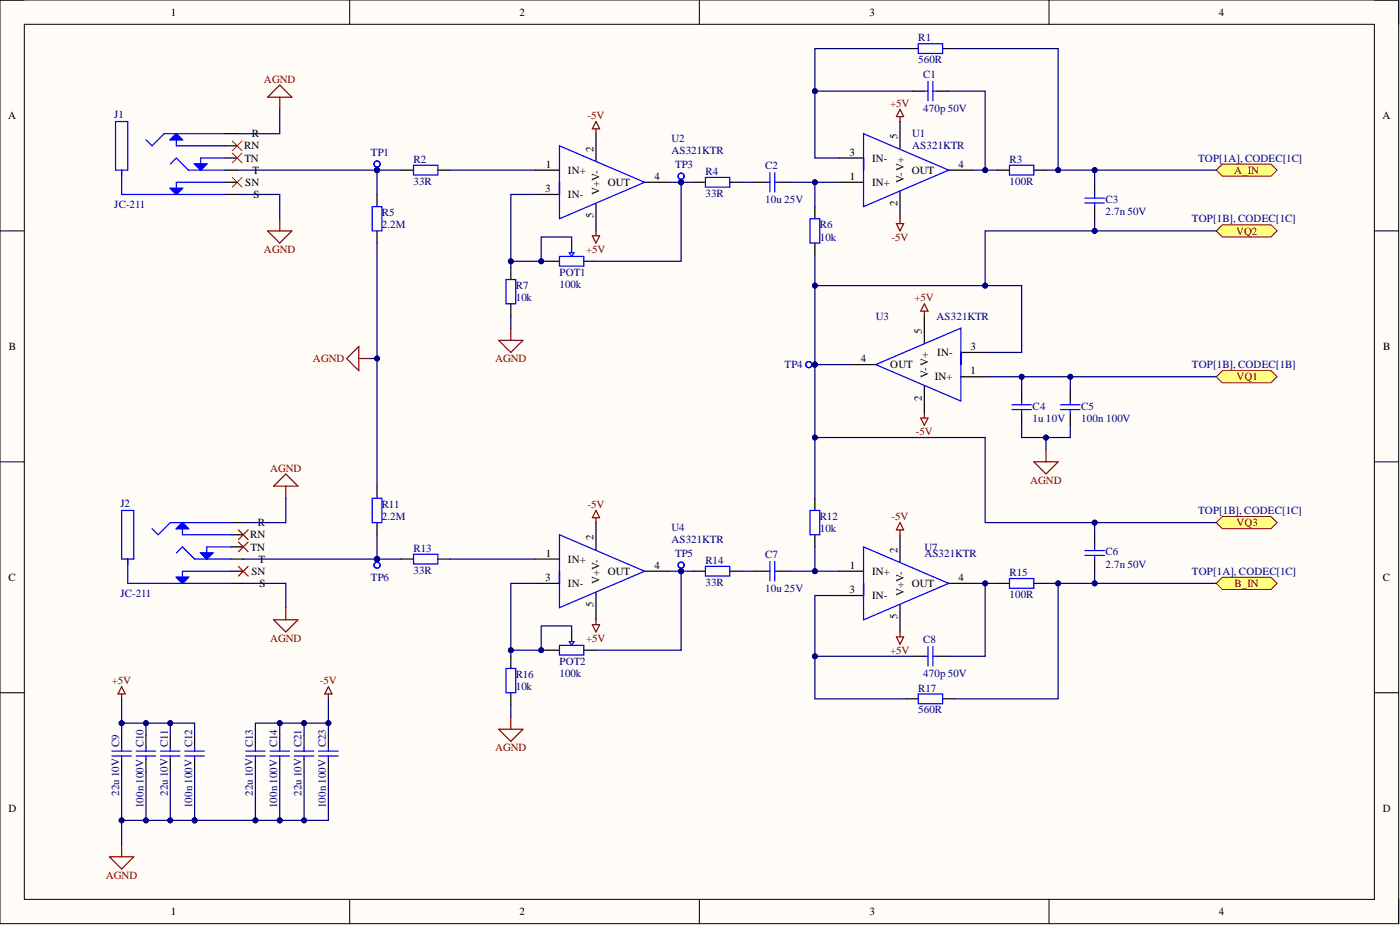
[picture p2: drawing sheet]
<svg xmlns="http://www.w3.org/2000/svg" width="292mm" height="193mm" viewBox="0 0 292 193" stroke-linecap="round" stroke-linejoin="round" font-family="sans-serif">
<defs><g id="words">
<g font-size="2.3">
<text x="35.6" y="3.3">1</text>
<text x="108.4" y="3.3">2</text>
<text x="181.4" y="3.3">3</text>
<text x="254.3" y="3.3">4</text>
<text x="1.7" y="24.8">A</text>
<text x="52.5" y="28.6">R</text>
<text x="187.3" y="29.1" transform="rotate(-90 187.3 29.1)">5</text>
<text x="288.4" y="24.8">A</text>
<text x="50.9" y="31.2">RN</text>
<text x="51" y="33.7">TN</text>
<text x="113.9" y="35">1</text>
<text x="123.8" y="31.6" transform="rotate(-90 123.8 31.6)">2</text>
<text x="177.2" y="32.5">3</text>
<text x="181.9" y="33.7">IN-</text>
<text x="200" y="35">4</text>
<text x="51.2" y="38.8">SN</text>
<text x="52.7" y="36.3">T</text>
<text x="52.9" y="41.3">S</text>
<text x="113.8" y="40.1">3</text>
<text x="118.5" y="36.3">IN+</text>
<text x="118.5" y="41.3">IN-</text>
<text x="125.1" y="40.7" transform="rotate(-90 125.1 40.7)">V+V-</text>
<text x="126.8" y="38.8">OUT</text>
<text x="136.5" y="37.5">4</text>
<text x="177.3" y="37.5">1</text>
<text x="181.9" y="38.8">IN+</text>
<text x="188.5" y="38.2" transform="rotate(-90 188.5 38.2)">V-V+</text>
<text x="190.2" y="36.3">OUT</text>
<text x="123.8" y="45.5" transform="rotate(-90 123.8 45.5)">5</text>
<text x="187.3" y="43" transform="rotate(-90 187.3 43)">2</text>
<text x="192.4" y="69.6" transform="rotate(-90 192.4 69.6)">5</text>
<text x="1.9" y="73">B</text>
<text x="179.6" y="75.6">4</text>
<text x="185.8" y="76.8">OUT</text>
<text x="195.6" y="74.3">IN-</text>
<text x="202.5" y="73">3</text>
<text x="288.6" y="73">B</text>
<text x="192.4" y="83.6" transform="rotate(-90 192.4 83.6)">2</text>
<text x="193.6" y="78.8" transform="rotate(-90 193.6 78.8)">V-V+</text>
<text x="195.1" y="79.4">IN+</text>
<text x="202.5" y="78.1">1</text>
<text x="52.2" y="112.3">RN</text>
<text x="53.8" y="109.8">R</text>
<text x="123.8" y="112.7" transform="rotate(-90 123.8 112.7)">2</text>
<text x="52.3" y="114.9">TN</text>
<text x="52.4" y="119.9">SN</text>
<text x="54" y="117.4">T</text>
<text x="113.9" y="116.1">1</text>
<text x="118.5" y="117.4">IN+</text>
<text x="126.8" y="119.9">OUT</text>
<text x="136.5" y="118.7">4</text>
<text x="177.3" y="118.7">1</text>
<text x="181.9" y="119.9">IN+</text>
<text x="187.3" y="115.3" transform="rotate(-90 187.3 115.3)">2</text>
<text x="1.8" y="121.2">C</text>
<text x="54.1" y="122.5">S</text>
<text x="113.8" y="121.2">3</text>
<text x="118.5" y="122.5">IN-</text>
<text x="125.1" y="121.9" transform="rotate(-90 125.1 121.9)">V+V-</text>
<text x="177.2" y="123.7">3</text>
<text x="181.9" y="125">IN-</text>
<text x="188.5" y="124.4" transform="rotate(-90 188.5 124.4)">V+V-</text>
<text x="190.2" y="122.5">OUT</text>
<text x="200" y="121.2">4</text>
<text x="288.5" y="121.2">C</text>
<text x="123.8" y="126.6" transform="rotate(-90 123.8 126.6)">5</text>
<text x="187.3" y="129.1" transform="rotate(-90 187.3 129.1)">5</text>
<text x="1.8" y="169.4">D</text>
<text x="288.5" y="169.4">D</text>
<text x="35.6" y="190.9">1</text>
<text x="108.4" y="190.9">2</text>
<text x="181.4" y="190.9">3</text>
<text x="254.3" y="190.9">4</text>
</g>
<g font-size="2.3" fill="#000080">
<text x="191.6" y="8.6">R1</text>
<text x="191.6" y="13.2">560R</text>
<text x="192.6" y="16.2">C1</text>
<text x="192.6" y="23.3">470p 50V</text>
<text x="23.9" y="24.6">J1</text>
<text x="140.1" y="29.7">U2</text>
<text x="190.3" y="28.6">U1</text>
<text x="77.4" y="32.5">TP1</text>
<text x="86.3" y="34">R2</text>
<text x="140.1" y="32.2">AS321KTR</text>
<text x="140.8" y="35">TP3</text>
<text x="159.6" y="35.2">C2</text>
<text x="190.3" y="31.2">AS321KTR</text>
<text x="210.6" y="34">R3</text>
<text x="250" y="33.7">TOP[1A], CODEC[1C]</text>
<text x="86.3" y="38.5">33R</text>
<text x="147.2" y="36.5">R4</text>
<text x="147.2" y="41.1">33R</text>
<text x="210.6" y="38.5">100R</text>
<text x="23.9" y="43.4">JC-211</text>
<text x="79.7" y="45.1">R5</text>
<text x="79.7" y="47.7">2.2M</text>
<text x="159.6" y="42.3">10u 25V</text>
<text x="171" y="47.7">R6</text>
<text x="230.7" y="42.3">C3</text>
<text x="230.7" y="44.9">2.7n 50V</text>
<text x="248.7" y="46.4">TOP[1B], CODEC[1C]</text>
<text x="171" y="50.2">10k</text>
<text x="116.7" y="57.6">POT1</text>
<text x="107.6" y="60.3">R7</text>
<text x="107.6" y="62.9">10k</text>
<text x="116.7" y="60.1">100k</text>
<text x="182.7" y="66.7">U3</text>
<text x="195.4" y="66.7">AS321KTR</text>
<text x="163.7" y="76.8">TP4</text>
<text x="248.7" y="76.8">TOP[1B], CODEC[1B]</text>
<text x="215.4" y="85.4">C4</text>
<text x="215.4" y="88">1u 10V</text>
<text x="225.6" y="85.4">C5</text>
<text x="225.6" y="88">100n 100V</text>
<text x="25.1" y="105.7">J2</text>
<text x="79.7" y="106">R11</text>
<text x="250" y="107.2">TOP[1B], CODEC[1C]</text>
<text x="79.7" y="108.5">2.2M</text>
<text x="140.1" y="110.8">U4</text>
<text x="140.1" y="113.3">AS321KTR</text>
<text x="171" y="108.5">R12</text>
<text x="171" y="111.1">10k</text>
<text x="86.3" y="115.1">R13</text>
<text x="86.3" y="119.7">33R</text>
<text x="140.8" y="116.1">TP5</text>
<text x="147.2" y="117.6">R14</text>
<text x="159.6" y="116.4">C7</text>
<text x="192.9" y="114.9">U7</text>
<text x="192.9" y="116.1">AS321KTR</text>
<text x="230.7" y="115.9">C6</text>
<text x="230.7" y="118.4">2.7n 50V</text>
<text x="248.7" y="119.9">TOP[1A], CODEC[1C]</text>
<text x="25.1" y="124.5">JC-211</text>
<text x="77.4" y="121.2">TP6</text>
<text x="147.2" y="122.2">33R</text>
<text x="159.6" y="123.5">10u 25V</text>
<text x="210.6" y="120.2">R15</text>
<text x="210.6" y="124.7">100R</text>
<text x="192.6" y="134.1">C8</text>
<text x="107.6" y="141.5">R16</text>
<text x="116.7" y="138.7">POT2</text>
<text x="116.7" y="141.2">100k</text>
<text x="192.6" y="141.2">470p 50V</text>
<text x="107.6" y="144">10k</text>
<text x="191.6" y="144.3">R17</text>
<text x="191.6" y="148.8">560R</text>
<text x="24.9" y="155.9" transform="rotate(-90 24.9 155.9)">C9</text>
<text x="29.9" y="155.9" transform="rotate(-90 29.9 155.9)">C10</text>
<text x="35" y="155.9" transform="rotate(-90 35 155.9)">C11</text>
<text x="40.1" y="155.9" transform="rotate(-90 40.1 155.9)">C12</text>
<text x="52.8" y="155.9" transform="rotate(-90 52.8 155.9)">C13</text>
<text x="57.9" y="155.9" transform="rotate(-90 57.9 155.9)">C14</text>
<text x="62.9" y="155.9" transform="rotate(-90 62.9 155.9)">C21</text>
<text x="68" y="155.9" transform="rotate(-90 68 155.9)">C23</text>
<text x="24.9" y="166.1" transform="rotate(-90 24.9 166.1)">22u10V</text>
<text x="35" y="166.1" transform="rotate(-90 35 166.1)">22u10V</text>
<text x="52.8" y="166.1" transform="rotate(-90 52.8 166.1)">22u10V</text>
<text x="62.9" y="166.1" transform="rotate(-90 62.9 166.1)">22u10V</text>
<text x="29.9" y="168.6" transform="rotate(-90 29.9 168.6)">100n100V</text>
<text x="40.1" y="168.6" transform="rotate(-90 40.1 168.6)">100n100V</text>
<text x="57.9" y="168.6" transform="rotate(-90 57.9 168.6)">100n100V</text>
<text x="68" y="168.6" transform="rotate(-90 68 168.6)">100n100V</text>
</g>
<g font-size="2.3" fill="#800000">
<text x="55.1" y="17.2">AGND</text>
<text x="185.8" y="22.3">+5V</text>
<text x="122.6" y="24.8">-5V</text>
<text x="257.5" y="36.3">A_IN</text>
<text x="55.1" y="52.7">AGND</text>
<text x="122.3" y="52.7">+5V</text>
<text x="186" y="50.2">-5V</text>
<text x="257.9" y="48.9">VQ2</text>
<text x="190.8" y="62.9">+5V</text>
<text x="65.3" y="75.6">AGND</text>
<text x="103.3" y="75.6">AGND</text>
<text x="258" y="79.4">VQ1</text>
<text x="191.1" y="90.8">-5V</text>
<text x="56.3" y="98.4">AGND</text>
<text x="214.9" y="100.9">AGND</text>
<text x="122.6" y="106">-5V</text>
<text x="186" y="108.5">-5V</text>
<text x="258" y="109.8">VQ3</text>
<text x="257.6" y="122.5">B_IN</text>
<text x="56.3" y="133.9">AGND</text>
<text x="122.3" y="133.9">+5V</text>
<text x="185.8" y="136.4">+5V</text>
<text x="23.3" y="142.7">+5V</text>
<text x="66.7" y="142.7">-5V</text>
<text x="103.3" y="156.7">AGND</text>
<text x="22.1" y="183.3">AGND</text>
</g>
</g></defs>
<path d="M0 0h291.8v192.7h-291.8z" fill-rule="evenodd" fill="#fffcf8"/>
<path d="M0 0h291.8v192.7h-291.8z" fill="none" stroke="#000" stroke-width=".21"/>
<path d="M5.1 5.1h281.7v182.5h-281.7z" fill-rule="evenodd" fill="#fffcf8"/>
<g fill="none" stroke="#000" stroke-width=".21">
<path d="M0 0h5.1M73 0v5.1M145.9 0v5.1M218.9 0v5.1M286.8 0h5v5.1M5.1 5.1h281.7v182.5h-281.7zM0 48.2h5.1M286.8 48.2h5M0 96.3h5.1M286.8 96.3h5M0 144.5h5.1M286.8 144.5h5"/>
<path d="M73 187.6v5.1M145.9 187.6v5.1M218.9 187.6v5.1M291.8 187.6v5.1"/>
</g>
<path d="M55.8 48.2h5.1l-2.5 2.5zM58.4 45.6v2.6M72.3 74.8l2.6-2.5v5zM74.9 74.8h2.5M104 71h5.1l-2.5 2.5zM106.6 68.5v2.5M104 152.1h5.1l-2.5 2.6zM106.6 149.6v2.5" fill="none" stroke="#800000" stroke-width=".25"/>
<path d="M48.5 29.4l2 2M48.5 31.9l2 2.1M48.5 37l2 2M50.5 29.4l-2 2M50.5 31.9l-2 2.1M50.5 37l-2 2M49.7 110.5l2.1 2.1M49.7 113.1l2.1 2M49.7 118.2l2.1 2M51.8 110.5l-2.1 2.1M51.8 113.1l-2.1 2M51.8 118.2l-2.1 2" fill="none" stroke="#f00" stroke-width=".21"/>
<g fill="none" stroke="#000" stroke-width=".25">
<path d="M189.1 10.1h2.5M190.3 19h2.6M195.4 19h2.5M196.7 10.1h2.5M83.7 35.5h2.6M91.4 35.5h2.5M144.6 38h2.6M152.3 38h2.5M157.3 38h2.6M162.4 38h2.5M208.1 35.5h2.5M215.7 35.5h2.5"/>
<path d="M228.4 38v2.6M78.7 40.6v2.5M78.7 48.2v2.5M106.6 55.8v2.5M114.2 54.5h2.5M119.3 50.7v1.9M121.8 54.5h2.5M170 43.1v2.5M170 50.7v2.5M228.4 43.1v2.5M106.6 63.4v2.5M78.7 101.4v2.6"/>
<path d="M78.7 109v2.6M83.7 116.6h2.6M91.4 116.6h2.5M144.6 119.2h2.6M152.3 119.2h2.5M106.6 136.9v2.5M114.2 135.6h2.5M119.3 131.8v1.9M121.8 135.6h2.5M106.6 144.5v2.6"/>
</g>
<g fill="none" stroke="#00f" stroke-width=".25">
<path d="M191.6 9.1h5.1v2.1h-5.1zM192.9 19h.7M193.6 17v4M194.6 17v4M194.6 19h.8M86.3 34.5h5.1v2h-5.1zM147.2 37h5.1v2h-5.1zM159.9 38h.7M160.6 36v4.1M161.6 36v4.1M161.6 38h.8M210.6 34.5h5.1v2h-5.1z"/>
<path d="M77.7 43.1h2v5.1h-2zM105.6 58.3h2v5.1h-2zM116.7 53.5h5.1v2h-5.1zM118.8 52.7h1l-.5 .8zM169 45.6h2v5.1h-2zM226.4 41.3h4M226.4 42.3h4M228.4 40.6v.7M228.4 42.3v.8M77.7 104h2v5h-2zM86.3 115.6h5.1v2h-5.1zM147.2 118.2h5.1v2h-5.1z"/>
<path d="M105.6 139.4h2v5.1h-2zM116.7 134.6h5.1v2.1h-5.1zM118.8 133.9h1l-.5 .7z"/>
</g>
<path d="M253.8 48.2l1.2-1.3h10.2l1.3 1.3-1.3 1.2h-10.2z" fill-rule="evenodd" fill="#ffff80"/>
<path d="M253.8 48.2l1.2-1.3h10.2l1.3 1.3-1.3 1.2h-10.2z" fill="none" stroke="#800000" stroke-width=".21"/>
<g fill="none" stroke="#000" stroke-width=".25">
<path d="M213.2 81.1v2.6M213.2 86.2v2.5M223.3 81.1v2.6M223.3 86.2v2.5M157.3 119.2h2.6M162.4 119.2h2.5M170 104v2.5M170 111.6v2.5M228.4 111.6v2.5M228.4 116.6v2.6M190.3 136.9h2.6M195.4 136.9h2.5"/>
<path d="M208.1 121.7h2.5M215.7 121.7h2.5M189.1 145.8h2.5M196.7 145.8h2.5"/>
</g>
<g fill="none" stroke="#00f" stroke-width=".25">
<path d="M211.1 84.4h4.1M211.1 85.4h4.1M213.2 83.7v.7M213.2 85.4v.8M221.3 84.4h4M221.3 85.4h4M223.3 83.7v.7M223.3 85.4v.8M159.9 119.2h.7M160.6 117.1v4.1M161.6 117.1v4.1M161.6 119.2h.8"/>
<path d="M169 106.5h2v5.1h-2zM226.4 115.9h4M226.4 114.9h4M228.4 114.1v.8M228.4 115.9v.7M192.9 136.9h.7M193.6 134.9v4M194.6 134.9v4M194.6 136.9h.8M210.6 120.7h5.1v2h-5.1zM191.6 144.8h5.1v2h-5.1z"/>
</g>
<path d="M253.8 78.6l1.2-1.3h10.2l1.3 1.3-1.3 1.3h-10.2z" fill-rule="evenodd" fill="#ffff80"/>
<path d="M253.8 78.6l1.2-1.3h10.2l1.3 1.3-1.3 1.3h-10.2z" fill="none" stroke="#800000" stroke-width=".21"/>
<path d="M253.8 109l1.2-1.2h10.2l1.3 1.2-1.3 1.3h-10.2z" fill-rule="evenodd" fill="#ffff80"/>
<path d="M253.8 109l1.2-1.2h10.2l1.3 1.2-1.3 1.3h-10.2z" fill="none" stroke="#800000" stroke-width=".21"/>
<path d="M253.8 35.5l1.2-1.3h10.2l1.3 1.3-1.3 1.3h-10.2z" fill-rule="evenodd" fill="#ffff80"/>
<path d="M253.8 35.5l1.2-1.3h10.2l1.3 1.3-1.3 1.3h-10.2z" fill="none" stroke="#800000" stroke-width=".21"/>
<path d="M253.8 121.7l1.2-1.3h10.2l1.3 1.3-1.3 1.3h-10.2z" fill-rule="evenodd" fill="#ffff80"/>
<path d="M253.8 121.7l1.2-1.3h10.2l1.3 1.3-1.3 1.3h-10.2z" fill="none" stroke="#800000" stroke-width=".21"/>
<circle cx="78.7" cy="35.5" r=".51" fill="#000080"/>
<circle cx="78.7" cy="35.5" r=".51" fill="none" stroke="#000080" stroke-width=".21"/>
<path d="M78.7 34.9v.6" fill="none" stroke="#000" stroke-width=".25"/>
<circle cx="78.7" cy="35.5" r=".51" fill="#000080"/>
<circle cx="78.7" cy="35.5" r=".51" fill="none" stroke="#000080" stroke-width=".21"/>
<g fill="none" stroke="#00f" stroke-width=".25">
<circle cx="78.7" cy="34.2" r=".63"/>
<circle cx="78.7" cy="34.2" r=".64"/>
</g>
<circle cx="78.7" cy="116.6" r=".51" fill="#000080"/>
<circle cx="78.7" cy="116.6" r=".51" fill="none" stroke="#000080" stroke-width=".21"/>
<path d="M78.7 116.6v.7" fill="none" stroke="#000" stroke-width=".25"/>
<circle cx="78.7" cy="116.6" r=".51" fill="#000080"/>
<circle cx="78.7" cy="116.6" r=".51" fill="none" stroke="#000080" stroke-width=".21"/>
<g fill="none" stroke="#00f" stroke-width=".25">
<circle cx="78.7" cy="117.9" r=".63"/>
<circle cx="78.7" cy="117.9" r=".64"/>
</g>
<circle cx="142.1" cy="38" r=".51" fill="#000080"/>
<circle cx="142.1" cy="38" r=".51" fill="none" stroke="#000080" stroke-width=".21"/>
<path d="M142.1 37.4v.6" fill="none" stroke="#000" stroke-width=".25"/>
<circle cx="142.1" cy="38" r=".51" fill="#000080"/>
<circle cx="142.1" cy="38" r=".51" fill="none" stroke="#000080" stroke-width=".21"/>
<g fill="none" stroke="#00f" stroke-width=".25">
<circle cx="142.1" cy="36.8" r=".63"/>
<circle cx="142.1" cy="36.8" r=".64"/>
</g>
<circle cx="142.1" cy="119.2" r=".51" fill="#000080"/>
<circle cx="142.1" cy="119.2" r=".51" fill="none" stroke="#000080" stroke-width=".21"/>
<path d="M142.1 118.5v.7" fill="none" stroke="#000" stroke-width=".25"/>
<circle cx="142.1" cy="119.2" r=".51" fill="#000080"/>
<circle cx="142.1" cy="119.2" r=".51" fill="none" stroke="#000080" stroke-width=".21"/>
<g fill="none" stroke="#00f" stroke-width=".25">
<circle cx="142.1" cy="117.9" r=".63"/>
<circle cx="142.1" cy="117.9" r=".64"/>
</g>
<circle cx="170" cy="76.1" r=".51" fill="#000080"/>
<circle cx="170" cy="76.1" r=".51" fill="none" stroke="#000080" stroke-width=".21"/>
<path d="M169.4 76.1h.6" fill="none" stroke="#000" stroke-width=".25"/>
<circle cx="170" cy="76.1" r=".51" fill="#000080"/>
<circle cx="170" cy="76.1" r=".51" fill="none" stroke="#000080" stroke-width=".21"/>
<g fill="none" stroke="#00f" stroke-width=".25">
<path d="M116.7 30.4l17.8 7.6-17.8 7.6zM180.2 27.9l17.7 7.6-17.7 7.6zM182.7 76.1l17.8-7.6v15.2zM116.7 111.6l17.8 7.6-17.8 7.6zM180.2 114.1l17.7 7.6-17.7 7.6zM23.3 156.7h4.1M23.3 157.7h4.1M25.4 155.9v.8M25.4 157.7v.8M28.4 156.7h4.1M28.4 157.7h4.1M30.5 155.9v.8"/>
<path d="M30.5 157.7v.8M33.5 156.7h4.1M33.5 157.7h4.1M35.5 155.9v.8M35.5 157.7v.8M38.6 156.7h4M38.6 157.7h4M40.6 155.9v.8M40.6 157.7v.8M51.3 156.7h4M51.3 157.7h4M53.3 155.9v.8"/>
<path d="M53.3 157.7v.8M56.3 156.7h4.1M56.3 157.7h4.1M58.4 155.9v.8M58.4 157.7v.8M61.4 156.7h4.1M61.4 157.7h4.1M63.4 155.9v.8M63.4 157.7v.8M66.5 156.7h4M66.5 157.7h4M68.5 155.9v.8"/>
<path d="M68.5 157.7v.8"/>
<circle cx="168.8" cy="76.1" r=".63"/>
<circle cx="168.8" cy="76.1" r=".64"/>
</g>
<g fill="none" stroke="#000" stroke-width=".25">
<path d="M111.7 35.5h5M124.3 27.9v5.7M134.5 38h5.1M175.1 38h5.1M175.1 33h5.1M187.8 25.4v5.7M187.8 39.9v5.7M197.9 35.5h5.1M111.7 40.6h5M124.3 42.5v5.7M177.6 76.1h5.1M192.9 65.9v5.7"/>
<path d="M200.5 78.6h5M200.5 73.5h5M192.9 80.5v5.7M111.7 116.6h5M124.3 109v5.7M134.5 119.2h5.1M175.1 119.2h5.1M187.8 111.6v5.7M111.7 121.7h5M124.3 123.6v5.7M175.1 124.2h5.1M187.8 126.1v5.7"/>
<path d="M197.9 121.7h5.1M25.4 153.4v2.5M25.4 158.5v2.5M30.5 153.4v2.5M30.5 158.5v2.5M35.5 153.4v2.5M35.5 158.5v2.5M40.6 153.4v2.5M40.6 158.5v2.5M53.3 153.4v2.5M53.3 158.5v2.5M58.4 153.4v2.5"/>
<path d="M58.4 158.5v2.5M63.4 153.4v2.5M63.4 158.5v2.5M68.5 153.4v2.5M68.5 158.5v2.5"/>
</g>
<g fill="none" stroke="#800000" stroke-width=".25">
<path d="M124.3 26.9v1M124.3 25.4l.8 1.5h-1.5zM187.8 24.3v1.1M187.8 22.8l.7 1.5h-1.5zM123.6 49.2h1.5l-.8 1.5zM124.3 48.2v1M187 46.7h1.5l-.7 1.5zM187.8 45.6v1.1M192.9 63.4l.7 1.5h-1.5zM192.9 64.9v1M192.1 87.2h1.5l-.7 1.5zM192.9 86.2v1"/>
<path d="M124.3 108v1M124.3 106.5l.8 1.5h-1.5zM187.8 110.5v1.1M187.8 109l.7 1.5h-1.5zM123.6 130.3h1.5l-.8 1.5zM124.3 129.3v1M187 132.9h1.5l-.7 1.5zM187.8 131.8v1.1M25.4 144.8v1M25.4 143.3l.7 1.5h-1.5zM68.5 143.3l.8 1.5h-1.5zM68.5 144.8v1"/>
<path d="M22.8 178.7h5.1l-2.5 2.6zM25.4 176.2v2.5"/>
</g>
<path d="M49.5 40.6h8.9v5M78.7 111.6v5" fill="none" stroke="#000080" stroke-width=".25"/>
<circle cx="78.7" cy="116.6" r=".51" fill="#000080"/>
<circle cx="78.7" cy="116.6" r=".51" fill="none" stroke="#000080" stroke-width=".21"/>
<path d="M78.7 35.5h5" fill="none" stroke="#000080" stroke-width=".25"/>
<circle cx="78.7" cy="35.5" r=".51" fill="#000080"/>
<circle cx="78.7" cy="35.5" r=".51" fill="none" stroke="#000080" stroke-width=".21"/>
<path d="M50.8 116.6h27.9" fill="none" stroke="#000080" stroke-width=".25"/>
<circle cx="78.7" cy="116.6" r=".51" fill="#000080"/>
<circle cx="78.7" cy="116.6" r=".51" fill="none" stroke="#000080" stroke-width=".21"/>
<path d="M78.7 116.6h5" fill="none" stroke="#000080" stroke-width=".25"/>
<circle cx="78.7" cy="116.6" r=".51" fill="#000080"/>
<circle cx="78.7" cy="116.6" r=".51" fill="none" stroke="#000080" stroke-width=".21"/>
<path d="M78.7 35.5v5.1" fill="none" stroke="#000080" stroke-width=".25"/>
<circle cx="78.7" cy="35.5" r=".51" fill="#000080"/>
<circle cx="78.7" cy="35.5" r=".51" fill="none" stroke="#000080" stroke-width=".21"/>
<path d="M49.5 35.5h29.2" fill="none" stroke="#000080" stroke-width=".25"/>
<circle cx="78.7" cy="35.5" r=".51" fill="#000080"/>
<circle cx="78.7" cy="35.5" r=".51" fill="none" stroke="#000080" stroke-width=".21"/>
<path d="M77.4 74.8h1.3" fill="none" stroke="#000080" stroke-width=".25"/>
<circle cx="78.7" cy="74.8" r=".51" fill="#000080"/>
<circle cx="78.7" cy="74.8" r=".51" fill="none" stroke="#000080" stroke-width=".21"/>
<path d="M78.7 50.7v50.7" fill="none" stroke="#000080" stroke-width=".25"/>
<circle cx="78.7" cy="74.8" r=".51" fill="#000080"/>
<circle cx="78.7" cy="74.8" r=".51" fill="none" stroke="#000080" stroke-width=".21"/>
<path d="M119.3 131.8v-1.2h-6.4v5M106.6 147.1v2.5" fill="none" stroke="#000080" stroke-width=".25"/>
<circle cx="112.9" cy="135.6" r=".51" fill="#000080"/>
<circle cx="112.9" cy="135.6" r=".51" fill="none" stroke="#000080" stroke-width=".21"/>
<path d="M139.6 119.2h2.5v16.4h-17.8" fill="none" stroke="#000080" stroke-width=".25"/>
<circle cx="142.1" cy="119.2" r=".51" fill="#000080"/>
<circle cx="142.1" cy="119.2" r=".51" fill="none" stroke="#000080" stroke-width=".21"/>
<path d="M142.1 119.2h2.5" fill="none" stroke="#000080" stroke-width=".25"/>
<circle cx="142.1" cy="119.2" r=".51" fill="#000080"/>
<circle cx="142.1" cy="119.2" r=".51" fill="none" stroke="#000080" stroke-width=".21"/>
<path d="M93.9 116.6h17.8M106.6 135.6h7.6" fill="none" stroke="#000080" stroke-width=".25"/>
<circle cx="112.9" cy="135.6" r=".51" fill="#000080"/>
<circle cx="112.9" cy="135.6" r=".51" fill="none" stroke="#000080" stroke-width=".21"/>
<circle cx="106.6" cy="135.6" r=".51" fill="#000080"/>
<circle cx="106.6" cy="135.6" r=".51" fill="none" stroke="#000080" stroke-width=".21"/>
<path d="M111.7 121.7h-5.1v15.2" fill="none" stroke="#000080" stroke-width=".25"/>
<circle cx="106.6" cy="135.6" r=".51" fill="#000080"/>
<circle cx="106.6" cy="135.6" r=".51" fill="none" stroke="#000080" stroke-width=".21"/>
<path d="M119.3 50.7v-1.3h-6.4v5.1M106.6 65.9v2.6" fill="none" stroke="#000080" stroke-width=".25"/>
<circle cx="112.9" cy="54.5" r=".51" fill="#000080"/>
<circle cx="112.9" cy="54.5" r=".51" fill="none" stroke="#000080" stroke-width=".21"/>
<path d="M139.6 38h2.5v16.5h-17.8" fill="none" stroke="#000080" stroke-width=".25"/>
<circle cx="142.1" cy="38" r=".51" fill="#000080"/>
<circle cx="142.1" cy="38" r=".51" fill="none" stroke="#000080" stroke-width=".21"/>
<path d="M142.1 38h2.5" fill="none" stroke="#000080" stroke-width=".25"/>
<circle cx="142.1" cy="38" r=".51" fill="#000080"/>
<circle cx="142.1" cy="38" r=".51" fill="none" stroke="#000080" stroke-width=".21"/>
<path d="M93.9 35.5h17.8M154.8 38h2.5M106.6 54.5h7.6" fill="none" stroke="#000080" stroke-width=".25"/>
<circle cx="112.9" cy="54.5" r=".51" fill="#000080"/>
<circle cx="112.9" cy="54.5" r=".51" fill="none" stroke="#000080" stroke-width=".21"/>
<circle cx="106.6" cy="54.5" r=".51" fill="#000080"/>
<circle cx="106.6" cy="54.5" r=".51" fill="none" stroke="#000080" stroke-width=".21"/>
<path d="M111.7 40.6h-5.1v15.2" fill="none" stroke="#000080" stroke-width=".25"/>
<circle cx="106.6" cy="54.5" r=".51" fill="#000080"/>
<circle cx="106.6" cy="54.5" r=".51" fill="none" stroke="#000080" stroke-width=".21"/>
<path d="M164.9 38h5.1v5.1" fill="none" stroke="#000080" stroke-width=".25"/>
<circle cx="170" cy="38" r=".51" fill="#000080"/>
<circle cx="170" cy="38" r=".51" fill="none" stroke="#000080" stroke-width=".21"/>
<path d="M170 38h5.1" fill="none" stroke="#000080" stroke-width=".25"/>
<circle cx="170" cy="38" r=".51" fill="#000080"/>
<circle cx="170" cy="38" r=".51" fill="none" stroke="#000080" stroke-width=".21"/>
<path d="M197.9 19h7.6v16.5" fill="none" stroke="#000080" stroke-width=".25"/>
<circle cx="205.5" cy="35.5" r=".51" fill="#000080"/>
<circle cx="205.5" cy="35.5" r=".51" fill="none" stroke="#000080" stroke-width=".21"/>
<path d="M199.2 10.1h21.6v25.4h-2.6" fill="none" stroke="#000080" stroke-width=".25"/>
<circle cx="220.8" cy="35.5" r=".51" fill="#000080"/>
<circle cx="220.8" cy="35.5" r=".51" fill="none" stroke="#000080" stroke-width=".21"/>
<path d="M220.8 35.5h7.6v2.5" fill="none" stroke="#000080" stroke-width=".25"/>
<circle cx="228.4" cy="35.5" r=".51" fill="#000080"/>
<circle cx="228.4" cy="35.5" r=".51" fill="none" stroke="#000080" stroke-width=".21"/>
<circle cx="220.8" cy="35.5" r=".51" fill="#000080"/>
<circle cx="220.8" cy="35.5" r=".51" fill="none" stroke="#000080" stroke-width=".21"/>
<path d="M228.4 45.6v2.6h25.4" fill="none" stroke="#000080" stroke-width=".25"/>
<circle cx="228.4" cy="48.2" r=".51" fill="#000080"/>
<circle cx="228.4" cy="48.2" r=".51" fill="none" stroke="#000080" stroke-width=".21"/>
<path d="M154.8 119.2h2.5M170 114.1v5.1h-5.1" fill="none" stroke="#000080" stroke-width=".25"/>
<circle cx="170" cy="119.2" r=".51" fill="#000080"/>
<circle cx="170" cy="119.2" r=".51" fill="none" stroke="#000080" stroke-width=".21"/>
<path d="M170 119.2h5.1" fill="none" stroke="#000080" stroke-width=".25"/>
<circle cx="170" cy="119.2" r=".51" fill="#000080"/>
<circle cx="170" cy="119.2" r=".51" fill="none" stroke="#000080" stroke-width=".21"/>
<path d="M205.5 121.7v15.2h-7.6" fill="none" stroke="#000080" stroke-width=".25"/>
<circle cx="205.5" cy="121.7" r=".51" fill="#000080"/>
<circle cx="205.5" cy="121.7" r=".51" fill="none" stroke="#000080" stroke-width=".21"/>
<path d="M218.2 121.7h2.6v24.1h-21.6" fill="none" stroke="#000080" stroke-width=".25"/>
<circle cx="220.8" cy="121.7" r=".51" fill="#000080"/>
<circle cx="220.8" cy="121.7" r=".51" fill="none" stroke="#000080" stroke-width=".21"/>
<path d="M228.4 119.2v2.5h-7.6" fill="none" stroke="#000080" stroke-width=".25"/>
<circle cx="228.4" cy="121.7" r=".51" fill="#000080"/>
<circle cx="228.4" cy="121.7" r=".51" fill="none" stroke="#000080" stroke-width=".21"/>
<circle cx="220.8" cy="121.7" r=".51" fill="#000080"/>
<circle cx="220.8" cy="121.7" r=".51" fill="none" stroke="#000080" stroke-width=".21"/>
<path d="M170 76.1h7.6" fill="none" stroke="#000080" stroke-width=".25"/>
<circle cx="170" cy="76.1" r=".51" fill="#000080"/>
<circle cx="170" cy="76.1" r=".51" fill="none" stroke="#000080" stroke-width=".21"/>
<path d="M205.5 78.6h7.7v2.5" fill="none" stroke="#000080" stroke-width=".25"/>
<circle cx="213.2" cy="78.6" r=".51" fill="#000080"/>
<circle cx="213.2" cy="78.6" r=".51" fill="none" stroke="#000080" stroke-width=".21"/>
<path d="M213.2 78.6h10.1v2.5" fill="none" stroke="#000080" stroke-width=".25"/>
<circle cx="223.3" cy="78.6" r=".51" fill="#000080"/>
<circle cx="223.3" cy="78.6" r=".51" fill="none" stroke="#000080" stroke-width=".21"/>
<circle cx="213.2" cy="78.6" r=".51" fill="#000080"/>
<circle cx="213.2" cy="78.6" r=".51" fill="none" stroke="#000080" stroke-width=".21"/>
<path d="M218.2 91.3v2.5" fill="none" stroke="#000080" stroke-width=".25"/>
<circle cx="218.2" cy="91.3" r=".51" fill="#000080"/>
<circle cx="218.2" cy="91.3" r=".51" fill="none" stroke="#000080" stroke-width=".21"/>
<path d="M213.2 88.7v2.6h10.1v-2.6" fill="none" stroke="#000080" stroke-width=".25"/>
<circle cx="218.2" cy="91.3" r=".51" fill="#000080"/>
<circle cx="218.2" cy="91.3" r=".51" fill="none" stroke="#000080" stroke-width=".21"/>
<path d="M228.4 35.5h25.4" fill="none" stroke="#000080" stroke-width=".25"/>
<circle cx="228.4" cy="35.5" r=".51" fill="#000080"/>
<circle cx="228.4" cy="35.5" r=".51" fill="none" stroke="#000080" stroke-width=".21"/>
<path d="M228.4 121.7h25.4" fill="none" stroke="#000080" stroke-width=".25"/>
<circle cx="228.4" cy="121.7" r=".51" fill="#000080"/>
<circle cx="228.4" cy="121.7" r=".51" fill="none" stroke="#000080" stroke-width=".21"/>
<path d="M170 91.3h35.5v17.7h22.9" fill="none" stroke="#000080" stroke-width=".25"/>
<circle cx="228.4" cy="109" r=".51" fill="#000080"/>
<circle cx="228.4" cy="109" r=".51" fill="none" stroke="#000080" stroke-width=".21"/>
<circle cx="170" cy="91.3" r=".51" fill="#000080"/>
<circle cx="170" cy="91.3" r=".51" fill="none" stroke="#000080" stroke-width=".21"/>
<path d="M223.3 78.6h30.5" fill="none" stroke="#000080" stroke-width=".25"/>
<circle cx="223.3" cy="78.6" r=".51" fill="#000080"/>
<circle cx="223.3" cy="78.6" r=".51" fill="none" stroke="#000080" stroke-width=".21"/>
<path d="M253.8 109h-25.4v2.6" fill="none" stroke="#000080" stroke-width=".25"/>
<circle cx="228.4" cy="109" r=".51" fill="#000080"/>
<circle cx="228.4" cy="109" r=".51" fill="none" stroke="#000080" stroke-width=".21"/>
<path d="M170 59.6h43.2v13.9h-7.7" fill="none" stroke="#000080" stroke-width=".25"/>
<circle cx="205.5" cy="59.6" r=".51" fill="#000080"/>
<circle cx="205.5" cy="59.6" r=".51" fill="none" stroke="#000080" stroke-width=".21"/>
<circle cx="170" cy="59.6" r=".51" fill="#000080"/>
<circle cx="170" cy="59.6" r=".51" fill="none" stroke="#000080" stroke-width=".21"/>
<path d="M228.4 48.2h-22.9v11.4" fill="none" stroke="#000080" stroke-width=".25"/>
<circle cx="205.5" cy="59.6" r=".51" fill="#000080"/>
<circle cx="205.5" cy="59.6" r=".51" fill="none" stroke="#000080" stroke-width=".21"/>
<circle cx="228.4" cy="48.2" r=".51" fill="#000080"/>
<circle cx="228.4" cy="48.2" r=".51" fill="none" stroke="#000080" stroke-width=".21"/>
<path d="M170 53.2v50.8" fill="none" stroke="#000080" stroke-width=".25"/>
<circle cx="170" cy="91.3" r=".51" fill="#000080"/>
<circle cx="170" cy="91.3" r=".51" fill="none" stroke="#000080" stroke-width=".21"/>
<circle cx="170" cy="76.1" r=".51" fill="#000080"/>
<circle cx="170" cy="76.1" r=".51" fill="none" stroke="#000080" stroke-width=".21"/>
<circle cx="170" cy="59.6" r=".51" fill="#000080"/>
<circle cx="170" cy="59.6" r=".51" fill="none" stroke="#000080" stroke-width=".21"/>
<path d="M170 136.9h20.3" fill="none" stroke="#000080" stroke-width=".25"/>
<circle cx="170" cy="136.9" r=".51" fill="#000080"/>
<circle cx="170" cy="136.9" r=".51" fill="none" stroke="#000080" stroke-width=".21"/>
<path d="M203 121.7h5.1" fill="none" stroke="#000080" stroke-width=".25"/>
<circle cx="205.5" cy="121.7" r=".51" fill="#000080"/>
<circle cx="205.5" cy="121.7" r=".51" fill="none" stroke="#000080" stroke-width=".21"/>
<path d="M175.1 124.2h-5.1v21.6h19.1" fill="none" stroke="#000080" stroke-width=".25"/>
<circle cx="170" cy="136.9" r=".51" fill="#000080"/>
<circle cx="170" cy="136.9" r=".51" fill="none" stroke="#000080" stroke-width=".21"/>
<path d="M189.1 10.1h-19.1v22.9h5.1" fill="none" stroke="#000080" stroke-width=".25"/>
<circle cx="170" cy="19" r=".51" fill="#000080"/>
<circle cx="170" cy="19" r=".51" fill="none" stroke="#000080" stroke-width=".21"/>
<path d="M170 19h20.3" fill="none" stroke="#000080" stroke-width=".25"/>
<circle cx="170" cy="19" r=".51" fill="#000080"/>
<circle cx="170" cy="19" r=".51" fill="none" stroke="#000080" stroke-width=".21"/>
<path d="M203 35.5h5.1" fill="none" stroke="#000080" stroke-width=".25"/>
<circle cx="205.5" cy="35.5" r=".51" fill="#000080"/>
<circle cx="205.5" cy="35.5" r=".51" fill="none" stroke="#000080" stroke-width=".21"/>
<path d="M25.4 171.1v5.1" fill="none" stroke="#000080" stroke-width=".25"/>
<circle cx="25.4" cy="171.1" r=".51" fill="#000080"/>
<circle cx="25.4" cy="171.1" r=".51" fill="none" stroke="#000080" stroke-width=".21"/>
<path d="M25.4 153.4v-2.5h5.1v2.5" fill="none" stroke="#000080" stroke-width=".25"/>
<circle cx="25.4" cy="150.9" r=".51" fill="#000080"/>
<circle cx="25.4" cy="150.9" r=".51" fill="none" stroke="#000080" stroke-width=".21"/>
<circle cx="30.5" cy="150.9" r=".51" fill="#000080"/>
<circle cx="30.5" cy="150.9" r=".51" fill="none" stroke="#000080" stroke-width=".21"/>
<path d="M63.4 153.4v-2.5h5.1v2.5" fill="none" stroke="#000080" stroke-width=".25"/>
<circle cx="63.4" cy="150.9" r=".51" fill="#000080"/>
<circle cx="63.4" cy="150.9" r=".51" fill="none" stroke="#000080" stroke-width=".21"/>
<circle cx="68.5" cy="150.9" r=".51" fill="#000080"/>
<circle cx="68.5" cy="150.9" r=".51" fill="none" stroke="#000080" stroke-width=".21"/>
<path d="M68.5 145.8v5.1" fill="none" stroke="#000080" stroke-width=".25"/>
<circle cx="68.5" cy="150.9" r=".51" fill="#000080"/>
<circle cx="68.5" cy="150.9" r=".51" fill="none" stroke="#000080" stroke-width=".21"/>
<path d="M25.4 145.8v5.1" fill="none" stroke="#000080" stroke-width=".25"/>
<circle cx="25.4" cy="150.9" r=".51" fill="#000080"/>
<circle cx="25.4" cy="150.9" r=".51" fill="none" stroke="#000080" stroke-width=".21"/>
<path d="M30.5 161v10.1" fill="none" stroke="#000080" stroke-width=".25"/>
<circle cx="30.5" cy="171.1" r=".51" fill="#000080"/>
<circle cx="30.5" cy="171.1" r=".51" fill="none" stroke="#000080" stroke-width=".21"/>
<path d="M63.4 161v10.1" fill="none" stroke="#000080" stroke-width=".25"/>
<circle cx="63.4" cy="171.1" r=".51" fill="#000080"/>
<circle cx="63.4" cy="171.1" r=".51" fill="none" stroke="#000080" stroke-width=".21"/>
<path d="M35.5 153.4v-2.5h5.1v2.5" fill="none" stroke="#000080" stroke-width=".25"/>
<circle cx="35.5" cy="150.9" r=".51" fill="#000080"/>
<circle cx="35.5" cy="150.9" r=".51" fill="none" stroke="#000080" stroke-width=".21"/>
<path d="M30.5 150.9h5" fill="none" stroke="#000080" stroke-width=".25"/>
<circle cx="35.5" cy="150.9" r=".51" fill="#000080"/>
<circle cx="35.5" cy="150.9" r=".51" fill="none" stroke="#000080" stroke-width=".21"/>
<circle cx="30.5" cy="150.9" r=".51" fill="#000080"/>
<circle cx="30.5" cy="150.9" r=".51" fill="none" stroke="#000080" stroke-width=".21"/>
<path d="M40.6 161v10.1" fill="none" stroke="#000080" stroke-width=".25"/>
<circle cx="40.6" cy="171.1" r=".51" fill="#000080"/>
<circle cx="40.6" cy="171.1" r=".51" fill="none" stroke="#000080" stroke-width=".21"/>
<path d="M35.5 161v10.1h5.1" fill="none" stroke="#000080" stroke-width=".25"/>
<circle cx="35.5" cy="171.1" r=".51" fill="#000080"/>
<circle cx="35.5" cy="171.1" r=".51" fill="none" stroke="#000080" stroke-width=".21"/>
<circle cx="40.6" cy="171.1" r=".51" fill="#000080"/>
<circle cx="40.6" cy="171.1" r=".51" fill="none" stroke="#000080" stroke-width=".21"/>
<path d="M53.3 153.4v-2.5h5.1v2.5" fill="none" stroke="#000080" stroke-width=".25"/>
<circle cx="58.4" cy="150.9" r=".51" fill="#000080"/>
<circle cx="58.4" cy="150.9" r=".51" fill="none" stroke="#000080" stroke-width=".21"/>
<path d="M58.4 150.9h5" fill="none" stroke="#000080" stroke-width=".25"/>
<circle cx="63.4" cy="150.9" r=".51" fill="#000080"/>
<circle cx="63.4" cy="150.9" r=".51" fill="none" stroke="#000080" stroke-width=".21"/>
<circle cx="58.4" cy="150.9" r=".51" fill="#000080"/>
<circle cx="58.4" cy="150.9" r=".51" fill="none" stroke="#000080" stroke-width=".21"/>
<path d="M58.4 161v10.1" fill="none" stroke="#000080" stroke-width=".25"/>
<circle cx="58.4" cy="171.1" r=".51" fill="#000080"/>
<circle cx="58.4" cy="171.1" r=".51" fill="none" stroke="#000080" stroke-width=".21"/>
<path d="M53.3 171.1h5.1" fill="none" stroke="#000080" stroke-width=".25"/>
<circle cx="53.3" cy="171.1" r=".51" fill="#000080"/>
<circle cx="53.3" cy="171.1" r=".51" fill="none" stroke="#000080" stroke-width=".21"/>
<circle cx="58.4" cy="171.1" r=".51" fill="#000080"/>
<circle cx="58.4" cy="171.1" r=".51" fill="none" stroke="#000080" stroke-width=".21"/>
<path d="M25.4 161v10.1h10.1" fill="none" stroke="#000080" stroke-width=".25"/>
<circle cx="25.4" cy="171.1" r=".51" fill="#000080"/>
<circle cx="25.4" cy="171.1" r=".51" fill="none" stroke="#000080" stroke-width=".21"/>
<circle cx="30.5" cy="171.1" r=".51" fill="#000080"/>
<circle cx="30.5" cy="171.1" r=".51" fill="none" stroke="#000080" stroke-width=".21"/>
<circle cx="35.5" cy="171.1" r=".51" fill="#000080"/>
<circle cx="35.5" cy="171.1" r=".51" fill="none" stroke="#000080" stroke-width=".21"/>
<path d="M68.5 161v10.1h-10.1" fill="none" stroke="#000080" stroke-width=".25"/>
<circle cx="58.4" cy="171.1" r=".51" fill="#000080"/>
<circle cx="58.4" cy="171.1" r=".51" fill="none" stroke="#000080" stroke-width=".21"/>
<circle cx="63.4" cy="171.1" r=".51" fill="#000080"/>
<circle cx="63.4" cy="171.1" r=".51" fill="none" stroke="#000080" stroke-width=".21"/>
<path d="M46.9 38h2.6M46.9 30.4h2.6M46.9 27.9h2.6M46.9 35.5h2.6M46.9 33h2.6M46.9 40.6h2.6" fill="none" stroke="#000" stroke-width=".25"/>
<path d="M24.1 25.4h2.5v10.1h-2.5zM25.4 35.5v5.1h21.5M35.5 39.3h2.6l-1.3 1.3zM46.9 38h-10.1v2.6" fill="none" stroke="#00f" stroke-width=".25"/>
<path d="M35.5 39.3h2.6l-1.3 1.3z" fill="#00f"/>
<path d="M35.5 39.3h2.6l-1.3 1.3zM35.5 34.2l1.3-1.2 2.5 2.5h7.6M40.6 34.2h2.5l-1.2 1.3zM46.9 33h-5v2.5" fill="none" stroke="#00f" stroke-width=".25"/>
<path d="M40.6 34.2h2.5l-1.2 1.3z" fill="#00f"/>
<path d="M35.5 29.2l1.3-1.3 1.3 1.3zM36.8 27.9v2.5h10.1M40.6 34.2h2.5l-1.2 1.3zM46.9 27.9h-12.6l-2.6 2.5-1.2-1.2" fill="none" stroke="#00f" stroke-width=".25"/>
<path d="M35.5 29.2l1.3-1.3 1.3 1.3z" fill="#00f"/>
<path d="M35.5 29.2l1.3-1.3 1.3 1.3z" fill="none" stroke="#00f" stroke-width=".25"/>
<path d="M53.3 161v10.1h-12.7" fill="none" stroke="#000080" stroke-width=".25"/>
<circle cx="40.6" cy="171.1" r=".51" fill="#000080"/>
<circle cx="40.6" cy="171.1" r=".51" fill="none" stroke="#000080" stroke-width=".21"/>
<circle cx="53.3" cy="171.1" r=".51" fill="#000080"/>
<circle cx="53.3" cy="171.1" r=".51" fill="none" stroke="#000080" stroke-width=".21"/>
<path d="M55.8 20.3l2.6-2.6 2.5 2.6zM58.4 20.3v2.5M57.1 129.3h5.1l-2.6 2.5zM59.6 126.8v2.5" fill="none" stroke="#800000" stroke-width=".25"/>
<path d="M58.4 22.8v5.1h-8.9M50.8 121.7h8.8v5.1" fill="none" stroke="#000080" stroke-width=".25"/>
<path d="M49.7 110.5l2.1 2.1M49.7 113.1l2.1 2M49.7 118.2l2.1 2M51.8 110.5l-2.1 2.1M51.8 113.1l-2.1 2M51.8 118.2l-2.1 2" fill="none" stroke="#f00" stroke-width=".21"/>
<path d="M48.2 119.2h2.6M48.2 111.6h2.6M48.2 109h2.6M48.2 116.6h2.6M48.2 114.1h2.6M48.2 121.7h2.6" fill="none" stroke="#000" stroke-width=".25"/>
<path d="M25.4 106.5h2.5v10.1h-2.5zM26.6 116.6v5.1h21.6M48.2 119.2h-10.1v2.5M36.8 120.4h2.5l-1.2 1.3z" fill="none" stroke="#00f" stroke-width=".25"/>
<path d="M36.8 120.4h2.5l-1.2 1.3z" fill="#00f"/>
<path d="M36.8 115.4l1.3-1.3 2.5 2.5h7.6M41.9 115.4h2.5l-1.3 1.2zM48.2 114.1h-5.1v2.5M36.8 120.4h2.5l-1.2 1.3z" fill="none" stroke="#00f" stroke-width=".25"/>
<path d="M41.9 115.4h2.5l-1.3 1.2z" fill="#00f"/>
<path d="M36.8 110.3l1.3-1.3 1.2 1.3zM38.1 109v2.6h10.1M41.9 115.4h2.5l-1.3 1.2zM48.2 109h-12.7l-2.5 2.6-1.3-1.3" fill="none" stroke="#00f" stroke-width=".25"/>
<path d="M36.8 110.3l1.3-1.3 1.2 1.3z" fill="#00f"/>
<path d="M36.8 110.3l1.3-1.3 1.2 1.3z" fill="none" stroke="#00f" stroke-width=".25"/>
<path d="M215.7 96.3h5.1l-2.6 2.6zM218.2 93.8v2.5M57.1 101.4l2.5-2.5 2.6 2.5zM59.6 101.4v2.6" fill="none" stroke="#800000" stroke-width=".25"/>
<path d="M59.6 104v5h-8.8" fill="none" stroke="#000080" stroke-width=".25"/>
<use href="#words"/>
</svg>
